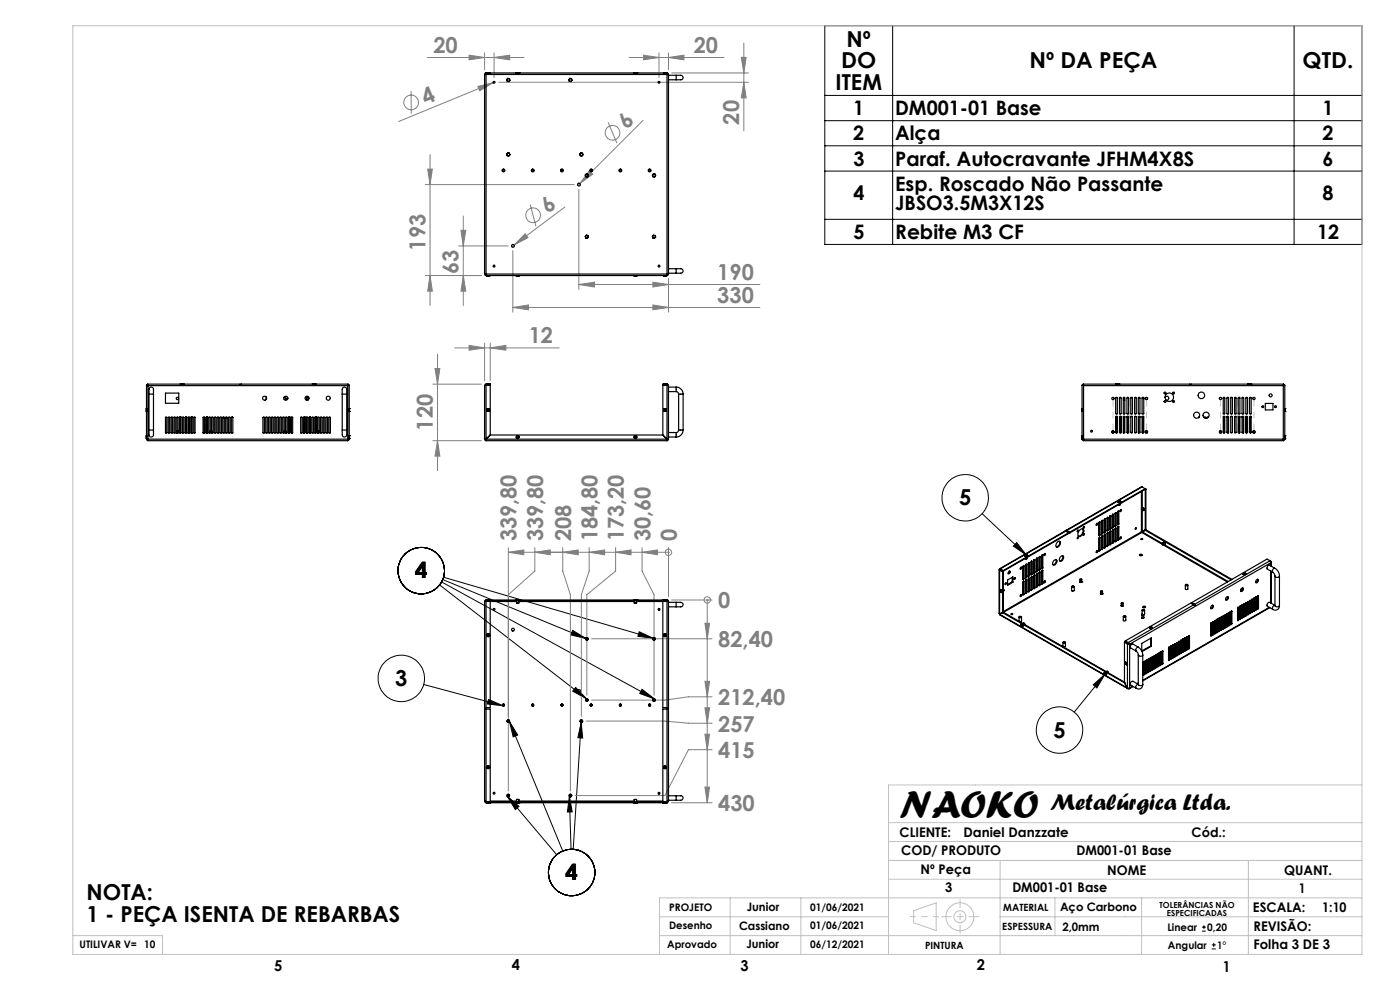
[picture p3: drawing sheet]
<svg xmlns="http://www.w3.org/2000/svg" width="297mm" height="210mm" viewBox="0 0 297 210" stroke-linecap="round" stroke-linejoin="round" font-family="sans-serif">
<defs><g id="words">
<text font-size="8.5" x="190.9" y="173.5">NAOKO</text>
<text font-size="4.9" x="222.8" y="171.9">Metalúrgica Ltda.</text>
<g font-size="4.7" fill="#808080">
<text x="91.9" y="11.2">20</text>
<text x="147.2" y="11.2">20</text>
<text x="90.3" y="22.3" transform="rotate(-22 90.3 22.3)">4</text>
<text x="133" y="27.5" transform="rotate(-45 133 27.5)">6</text>
<text x="156.8" y="26.4" transform="rotate(-90 156.8 26.4)">20</text>
<text x="116.2" y="45.5" transform="rotate(-37 116.2 45.5)">6</text>
<text x="90.2" y="53.2" transform="rotate(-90 90.2 53.2)">193</text>
<text x="97.3" y="58.2" transform="rotate(-90 97.3 58.2)">63</text>
<text x="152.2" y="59.3">190</text>
<text x="152.2" y="64.2">330</text>
<text x="112.2" y="72.7">12</text>
<text x="91.8" y="91.3" transform="rotate(-90 91.8 91.3)">120</text>
<text x="109.6" y="114.8" transform="rotate(-90 109.6 114.8)">339,80</text>
<text x="115.2" y="114.8" transform="rotate(-90 115.2 114.8)">339,80</text>
<text x="121.1" y="114.8" transform="rotate(-90 121.1 114.8)">208</text>
<text x="126.7" y="114.8" transform="rotate(-90 126.7 114.8)">184,80</text>
<text x="132.4" y="114.8" transform="rotate(-90 132.4 114.8)">173,20</text>
<text x="138" y="114.8" transform="rotate(-90 138 114.8)">30,60</text>
<text x="143.6" y="114.8" transform="rotate(-90 143.6 114.8)">0</text>
<text x="152.4" y="129">0</text>
<text x="152.4" y="137.2">82,40</text>
<text x="152.4" y="149.6">212,40</text>
<text x="152.4" y="155.2">257</text>
<text x="152.4" y="160.8">415</text>
<text x="152.4" y="172">430</text>
</g>
<g font-size="4.7">
<text x="179.6" y="10">Nº</text>
<text x="178.4" y="14.5">DO</text>
<text x="218.4" y="14.5">Nº DA PEÇA</text>
<text x="276.3" y="14.5">QTD.</text>
<text x="177.3" y="19">ITEM</text>
<text x="203.5" y="107.2">5</text>
<text x="88.1" y="122.7">4</text>
<text x="83.9" y="145.5">3</text>
<text x="223.5" y="156.5">5</text>
<text x="18.4" y="191">NOTA:</text>
<text x="120" y="186.7">4</text>
<text x="18.4" y="195.5">1 - PEÇA ISENTA DE REBARBAS</text>
</g>
<g font-size="4.2">
<text x="181" y="24.4">1</text>
<text x="181" y="29.8">2</text>
<text x="189.9" y="24.4">DM001-01 Base</text>
<text x="189.9" y="29.8">Alça</text>
<text x="280.6" y="24.4">1</text>
<text x="280.6" y="29.8">2</text>
<text x="181" y="35.1">3</text>
<text x="189.9" y="35.1">Paraf. Autocravante JFHM4X8S</text>
<text x="280.6" y="35.1">6</text>
<text x="189.9" y="40.5">Esp. Roscado Não Passante</text>
<text x="181" y="42.5">4</text>
<text x="189.9" y="44.6">JBSO3.5M3X12S</text>
<text x="280.6" y="42.5">8</text>
<text x="181" y="50.7">5</text>
<text x="189.9" y="50.7">Rebite M3 CF</text>
<text x="279.4" y="50.7">12</text>
</g>
<g font-size="3.2">
<text x="58.2" y="205.9">5</text>
<text x="108.6" y="205.8">4</text>
<text x="157.1" y="205.9">3</text>
<text x="207.2" y="205.9">2</text>
<text x="259.4" y="206.1">1</text>
</g>
<g font-size="2.8">
<text x="190.9" y="177.5">CLIENTE:</text>
<text x="204.4" y="177.5">Daniel Danzzate</text>
<text x="252.8" y="177.5">Cód.:</text>
<text x="191.2" y="181.3">COD/ PRODUTO</text>
<text x="195.3" y="185.5">Nº Peça</text>
<text x="228.4" y="181.3">DM001-01 Base</text>
<text x="234.9" y="185.6">NOME</text>
<text x="272.5" y="185.6">QUANT.</text>
<text x="200.5" y="189.3">3</text>
<text x="214.8" y="189.3">DM001-01 Base</text>
<text x="275.6" y="189.3">1</text>
<text x="265.8" y="193.5">ESCALA:</text>
<text x="265.9" y="197.5">REVISÃO:</text>
<text x="280.5" y="193.5">1:10</text>
<text x="265.9" y="201.3">Folha 3 DE 3</text>
</g>
<g font-size="2.5">
<text x="156.8" y="197.4">Cassiano</text>
<text x="158.4" y="193.3">Junior</text>
<text x="224.9" y="193.3">Aço Carbono</text>
<text x="225.4" y="197.5">2,0mm</text>
<text x="158.3" y="201.1">Junior</text>
</g>
<g font-size="2.2">
<text x="141.9" y="197.2">Desenho</text>
<text x="142" y="193.2">PROJETO</text>
<text x="171.9" y="197.2">01/06/2021</text>
<text x="171.9" y="193.2">01/06/2021</text>
<text x="247.7" y="197.5">Linear</text>
<text x="256.1" y="197.5">0,20</text>
<text x="16.9" y="201">UTILIVAR V= 10</text>
<text x="141.5" y="201">Aprovado</text>
<text x="171.9" y="201">06/12/2021</text>
<text x="247.8" y="201.3">Angular</text>
<text x="258.2" y="201.3">1°</text>
</g>
<g font-size="2.1">
<text x="212.6" y="197.3">ESPESSURA</text>
<text x="212.8" y="193.2">MATERIAL</text>
<text x="196.2" y="201.3">PINTURA</text>
</g>
<g font-size="1.8">
<text x="246" y="192.5">TOLERÂNCIAS NÃO</text>
<text x="247.6" y="194.3">ESPECIFICADAS</text>
</g>
</g></defs>
<g fill="none" stroke="#808080" stroke-width=".21">
<path d="M87.2 19.3v4.8M90.6 12.2h20.6M99.5 11.7l3.3 .5-3.3 .5zM101.4 18.3l3.2-.8-2.8 1.8zM102.8 11.2v3.6M104.6 17.5l-20 8.3M104.8 12.2l3.3-.5v1zM104.8 11.2v5.3M105 17.4l-.4 .1M105.8 17.5h53M133.5 12.2h20.1M136.5 11.7l3.3 .5-3.3 .5z"/>
<path d="M139.8 11.2v5.3M141.8 12.2l3.3-.5v1zM141.8 11.2v3.6M142.5 15.5h16.3M157.3 12.2h1l-.5 3.3zM157.8 17.5l.5 3.3h-1zM157.8 9.1v18.7M90.2 39.1h31.6M90.7 35.9h1l-.5 3.2zM91.2 32.8v32M125 36.3l.7 .7-2.7 1.9zM129 26l1.9 4.4"/>
<path d="M136.4 25.5l-13.8 13.9M91.2 58.4l.5 3.4h-1zM97.3 52.2h10.5M97.8 48.9h1l-.5 3.3zM98.3 45.8v19M98.3 58.4l.5 3.4h-1zM102.1 58.4h-11.9M108.8 53.2v13M109 52l-.4 .3M111.4 49.6l.6 .8-3 1.6zM112.5 43.3l1.2 4.7M119.8 43.9l-10.8 8.1"/>
<path d="M122.8 40.2v21.2M138.5 59.9l3.3 .5-3.3 .5zM141.8 59.2v7M92.3 78.2h1l-.5 3.3zM92.8 75.1v24.7M96.4 73.8h22.2M99.5 73.3l3.3 .5-3.3 .5zM102.8 72.8v8M104 73.8l3.3-.5v1zM104 72.8v7.9M108.8 65.2l3.3-.5v1zM108.8 65.2h52.4"/>
<path d="M122.8 60.4l3.3-.5v1zM122.8 60.4h38.4M138.5 64.7l3.3 .5-3.3 .5zM91.8 81.5h10.3M91.8 93.5h10.3M92.8 93.5l.5 3.3h-1zM107.8 117.1h34M107.8 116.2v51.6M107.8 117.1l3.3-.4v1zM113.5 117.1l3.2-.4v1zM113.5 116.2v4.9l-5.7 5M119.4 117.1l3.3-.4v1z"/>
<path d="M119.4 116.2v4.9l1.6 5v41.7M125 117.1l3.3-.4v1zM125 116.2v4.9l-1.7 5v25.9M130.6 117.1l3.3-.4v1zM130.6 116.2v4.9l-6.1 5v21.4M136.2 117.1l3.3-.4v1zM136.2 116.2v4.9l2.5 5v21.4M141.8 117.1h.1M141.8 116.2v10.4M125.5 135.5h25.6M142.5 127.3h8.6M149.5 132.2h1l-.5 3.3z"/>
<path d="M150 127.3v43M150 127.3h.1M124.3 153h16.7l5 .4h5.1M149.5 144.5h1l-.5 3.3zM149.5 150.1h1l-.5 3.3zM149.5 155.7h1l-.5 3.3zM151.1 147.8h-5.1l-5 .7h-15.5M151.1 159h-5.1l-5 9.8h-19M142.5 170.3h8.6M149.5 167h1l-.5 3.3z"/>
<circle cx="87.2" cy="21.7" r="1.56"/>
<circle cx="129.9" cy="28.2" r="1.56"/>
<circle cx="113.1" cy="45.7" r="1.56"/>
<circle cx="141.8" cy="117.2" r=".68"/>
<circle cx="150" cy="127.3" r=".68"/>
</g>
<g fill="none" stroke="#000" stroke-width=".21">
<path d="M175 5.5h113.9v46.3h-113.9zM189.4 5.5v46.3M274.5 5.5v46.3M175 25.6h113.9M175 30.9h113.9M175 36.3h113.9M175 20.2h113.9M175 46.5h113.9M208.4 109l9.3 8.7M215.7 115.1l2 2.6-2.7-1.9zM93.2 124.1l31.2 24.1M93.7 123.4l45.2 24.9"/>
<path d="M93.9 122.9l30.5 12.6M94.1 122.4l44.5 13M121.5 133.7l2.9 1.8-3.3-.8zM135.6 134l3 1.4-3.3-.4zM89.9 145.2l16.8 4.5M103.6 148.4l3.1 1.3-3.3-.4zM108.1 153.1l1.7 2.8-.9 .4zM108.1 153.1l11.3 27.4M122.1 145.8l2.3 2.4-2.9-1.6zM123.3 153.2l-1.7 27M123.3 153.2l.3 3.4-1-.1zM136.2 146.2l2.7 2.1-3.2-1.2z"/>
<path d="M231.9 145.3l2.5-2.3-1.7 2.9zM234.4 143l-6.5 8.1M107.6 168.9l2.5 2.2-.8 .6zM107.6 168.9l10.5 12.4M120.8 168.9l.3 11.3M120.8 168.9l.6 3.3-1 .1zM255 197.5h.8M255 196.7h.8M255.4 196.3v.8M257.1 201.3h.8M257.1 200.4h.8M257.5 200v.9"/>
<circle cx="204.8" cy="105.6" r="4.9"/>
<circle cx="89.4" cy="121" r="4.9"/>
<circle cx="85.1" cy="143.9" r="4.9"/>
<circle cx="224.8" cy="154.9" r="4.9"/>
<circle cx="121.3" cy="185.1" r="4.9"/>
</g>
<g fill="none" stroke="#c0c0c0" stroke-width=".21">
<path d="M15.5 5.5h273.4v197h-273.4zM188.5 178.5h100.4M188.5 174.5h100.4M288.9 166.5h-100.4v36M15.5 198.5h19v4M139.9 194.5h48.6M139.9 198.5h149M154.9 190.5v12M169.9 190.5v12M188.5 182.5h100.4M188.5 186.5h100.4M193.8 193.2l4.8-1.7v5.9l-4.8-1.7z"/>
<path d="M212.2 194.5h76.7M212.2 182.5v20M223.8 190.5v8M242.2 190.5v12M264.8 182.5v20M288.9 190.5h-149v12"/>
<circle cx="203.6" cy="194.5" r="1.27"/>
<circle cx="203.7" cy="194.5" r="2.96"/>
</g>
<path d="M236.1 84.5h7.1M236.1 91.6v-7.1M239.7 84.5v7.1M243.2 84.5v7.1M243.2 91.6h-7.1M258.9 84.5v7.1M258.9 91.6h7.1M262.5 84.5v7.1M266 91.6v-7.1M266 84.5h-7.1M203.7 190.8v7.2" fill="none" stroke="#c0c0c0" stroke-width=".21" stroke-dasharray="15.2 1.3 1.3 1.3" stroke-dashoffset="13.6"/>
<path d="M207.6 194.4h-7.9" fill="none" stroke="#c0c0c0" stroke-width=".21" stroke-dasharray="15.2 1.3 1.3 1.3" stroke-dashoffset="13.2"/>
<path d="M193.1 194.4h6" fill="none" stroke="#c0c0c0" stroke-width=".21" stroke-dasharray="15.2 1.3 1.3 1.3" stroke-dashoffset="14.1"/>
<path d="M107.6 168.9l2.5 2.2-.8 .6zM120.8 168.9l.6 3.3-1 .1zM123.3 153.2l.3 3.4-1-.1zM108.1 153.1l1.7 2.8-.9 .4zM121.5 133.7l2.9 1.8-3.3-.8zM122.1 145.8l2.3 2.4-2.9-1.6zM136.2 146.2l2.7 2.1-3.2-1.2zM135.6 134l3 1.4-3.3-.4zM103.6 148.4l3.1 1.3-3.3-.4zM231.9 145.3l2.5-2.3-1.7 2.9zM215.7 115.1l2 2.6-2.7-1.9z" fill="#000"/>
<g fill="#808080">
<path d="M101.4 18.3l3.2-.8-2.8 1.8z"/>
<path d="M111.4 49.6l.6 .8-3 1.6z"/>
<path d="M125 36.3l.7 .7-2.7 1.9z"/>
<path d="M149.5 132.2h1l-.5 3.3zM149.5 144.5h1l-.5 3.3zM149.5 150.1h1l-.5 3.3zM149.5 155.7h1l-.5 3.3zM149.5 167h1l-.5 3.3z"/>
<path d="M136.2 117.1l3.3-.4v1zM130.6 117.1l3.3-.4v1zM125 117.1l3.3-.4v1zM119.4 117.1l3.3-.4v1zM107.8 117.1l3.3-.4v1zM113.5 117.1l3.2-.4v1z"/>
<path d="M104.8 12.2l3.3-.5v1zM99.5 11.7l3.3 .5-3.3 .5z"/>
<path d="M99.5 73.3l3.3 .5-3.3 .5zM104 73.8l3.3-.5v1zM136.5 11.7l3.3 .5-3.3 .5zM141.8 12.2l3.3-.5v1zM122.8 60.4l3.3-.5v1zM138.5 59.9l3.3 .5-3.3 .5zM108.8 65.2l3.3-.5v1zM138.5 64.7l3.3 .5-3.3 .5z"/>
<path d="M157.8 17.5l.5 3.3h-1zM157.3 12.2h1l-.5 3.3zM91.2 58.4l.5 3.4h-1zM90.7 35.9h1l-.5 3.2z"/>
<path d="M92.3 78.2h1l-.5 3.3zM92.8 93.5l.5 3.3h-1zM97.8 48.9h1l-.5 3.3zM98.3 58.4l.5 3.4h-1z"/>
</g>
<g fill="none" stroke="#000" stroke-width=".25">
<path d="M102.8 15.8h.3M102.8 15.8v42.3M103.1 15.7h-.1M103.1 15.5l-.3 .3M103.1 15.5v42.9M103.1 15.8h38.4M103.1 15.5h38.4M103.2 15.5l-.1 .3M103.3 15.4v.1M103.3 15.4h.1M103.3 15.4h.6M103.9 15.4h-.6"/>
<path d="M103.9 15.4v.1M103.9 15.4h.1M107.7 16.6l.4 .1 .1 .3-.2 .3-.4-.1-.1-.3zM109.5 15.4h.1M109.5 15.4v.1M109.5 15.4h.6M110.1 15.4h.1M110.1 15.4v.1M120.9 16.6l.3 .1 .2 .3-.3 .3-.3-.1-.1-.3zM134.5 15.4h.1M134.5 15.4v.1M134.5 15.4h.6"/>
<path d="M135.1 15.4h.1M135.1 15.4v.1M140.8 15.4h.1M140.8 15.4v.1M140.8 15.4h.6M141.4 15.4v.1M141.4 15.4h.1M141.5 15.5v.3M141.5 15.8h.3M141.5 15.7h.1M141.5 15.5l.3 .3M141.5 15.5v42.9"/>
<path d="M141.8 15.8v42.3M141.8 16.9h1.6M141.8 16h1.6M143.4 16h.7a.53 .53 0 0 1 .8 .4 .53 .53 0 0 1-.8 .5h-.7M143.4 16v.9M107.7 32.4l.4 .1 .1 .3-.2 .3-.4-.1-.1-.3zM123.2 32.4l.4 .1 .1 .3-.3 .3-.3-.1-.1-.3zM124.4 36.9l.3 .1 .1 .3-.2 .3-.4-.1-.1-.4zM138.6 36.9h.4l.1 .4-.2 .3-.4-.1-.1-.3zM102.8 58.1h.3M102.8 58.1l.3 .3M103 58.2l.1 .1"/>
<path d="M103.1 58.1l.1 .3M103.1 58.4h38.4M103.1 58.1h38.4M103.3 58.5h.3M103.3 58.5h.1M103.3 58.4v.1M103.6 58.5h.3M103.9 58.5h.1M103.9 58.4v.1M109.5 58.5h.1M109.5 58.5h.3M109.5 58.4v.1"/>
<path d="M109.8 58.5h.3M110.1 58.5h.1M110.1 58.4v.1M124.4 49.9h.3l.1 .4-.2 .3-.4-.1-.1-.3zM134.5 58.5h.1M134.5 58.4v.1M134.5 58.5h.3M134.8 58.5h.3M135.1 58.4v.1M135.1 58.5h-.3M135.1 58.5h.1M138.6 49.9h.4l.1 .4-.2 .3-.4-.1-.1-.3z"/>
<path d="M140.8 58.5h.1M140.8 58.4v.1M140.8 58.5h.3M141.1 58.5h.3M141.4 58.5h.1M141.4 58.4v.1M141.5 58.1v.3M141.5 58.1h.3M141.6 58.2l-.1 .1M141.8 58.1l-.3 .3M141.8 58h1.6M141.8 57h1.6"/>
<path d="M143.4 57h.7a.53 .53 0 0 1 .8 .5 .53 .53 0 0 1-.8 .5h-.7M143.4 57v1M31 92.4h.1M31 93h.1M31 86.7h.1M31 87.3h.1M31 92.4v.6M31 86.7v.6M31.1 92.4h.1M31.1 93h.1M31.1 86.7h.1M31.1 87.3h.1"/>
<path d="M31.1 93.1l.3 .1M31.1 81.7l.3 .1M31.1 93.2l.3 .1M31.1 93.2l.3 .3M31.1 92.4v.6M31.1 86.7v.6M31.1 81.7v11.5M31.3 81.5l.1 .3M31.3 81.5h42.5M31.4 93.2v.3M31.4 93.2h42.4M31.4 93.5h42.4"/>
<path d="M31.4 81.8h42.4M31.4 81.8v11.4M31.6 91.2v.7a.53 .53 0 0 0 .5 .8 .53 .53 0 0 0 .5-.8v-.7M31.6 83.6v-.7a.52 .52 0 0 1 .5-.8 .52 .52 0 0 1 .5 .8v.7M31.6 83.6h1M31.6 91.2h1M31.6 83.6v7.6M32.6 83.6v7.6M35.1 83.4h2.8v2.1h-2.8zM35.1 88.5h.3v3.3l-.2 .1-.1-.1zM35.8 88.4l.2 .1v3.3l-.2 .1-.1-.1zM36.4 88.4l.2 .1v3.3l-.2 .1-.1-.1z"/>
<path d="M36.9 88.5h.3v3.3l-.2 .1-.1-.1zM37.5 91.8l.1 .1 .2-.1M37.5 91.8l.1-3.4 .2 .1v3.3M37.5 91.4h.3M37.5 91.8h.3M38.1 88.5h.3v3.3l-.2 .1-.1-.1zM38.2 88.4h.1M38.2 88.4v3.3l.1 .2M38.3 81.4h.1M38.3 81.4h.6M38.8 88.4l.2 .1v3.3l-.2 .1-.1-.1zM38.9 81.4h.1"/>
<path d="M38.9 81.4v.1M39.4 88.4l.2 .1v3.3l-.2 .1-.1-.1zM39.4 88.4h.1M39.4 88.4l-.1 3.4M39.9 88.5h.3v3.3l-.2 .1-.1-.1zM40.1 88.5v3.2l-.2 .2M40.6 88.4l.2 .1v3.3l-.2 .1-.1-.1zM40.6 88.4h.1M40.6 88.4v3.3l.1 .2M41.1 88.5h.3v3.3l-.2 .1-.1-.1zM43.2 88.4l.2 .1v3.3l-.1 .1-.2-.1zM43.4 88.5v3.2l-.3 .2"/>
<path d="M43.7 88.5h.3v3.3l-.1 .1-.2-.1zM43.8 88.4h.1M43.8 88.4v3.3l.2 .2M44.3 88.5h.3v3.3l-.2 .1-.1-.1zM44.6 91.4v.4M44.9 91.4v.4M45 88.4l.2 .1v3.3l-.2 .1-.1-.1zM45.5 88.5h.3v3.3l-.2 .1-.1-.1zM46.1 88.5h.3v3.3l-.2 .1-.1-.1zM46.7 88.5h.3v3.3l-.2 .1-.1-.1zM47.3 88.5l.3 .2M47.3 88.5h.3v3.3l-.2 .1-.1-.1z"/>
<path d="M48 88.4l.2 .1v3.3l-.2 .1-.1-.1zM48.2 88.6l-.3 .1M48.5 88.5h.3v3.3l-.2 .1-.1-.1zM49.1 88.5h.3v3.3l-.2 .1-.1-.1zM49.2 88.4l.2 .2M55.8 88.5h.3v3.3l-.1 .1-.2-.1zM56.4 88.5h.3v3.3l-.1 .1-.2-.1zM56.5 84.2l-.3 .7M57 88.5h.3v3.3l-.2 .1-.1-.1zM57.6 88.5h.3v3.3l-.2 .1-.1-.1zM58.3 88.4l.2 .1v3.3l-.2 .1-.1-.1zM58.8 88.5h.3v3.3l-.2 .1-.1-.1z"/>
<path d="M59.4 88.5h.3v3.3l-.2 .1-.1-.1zM60 88.5h.3v3.3l-.2 .1-.1-.1zM60.2 84.4a.26 .26 0 0 1 .4-.1 .26 .26 0 0 1 .1 .4 .26 .26 0 0 1-.4 0M60.3 91.4v.4M60.6 91.4v.4M60.6 88.5h.3v3.3l-.2 .1-.1-.1zM61 84.3v.4M61.3 88.4l.2 .1v3.3l-.2 .1-.1-.1zM61.3 88.4h.1M61.3 88.4v3.3l-.1 .2M61.8 88.5v3.3l.1 .1 .2-.1v-3.3l-.2-.1-.1 .2M61.8 91.7l.3 .2"/>
<path d="M63.8 88.5l.3 .1v3.2l-.2 .1-.1-.1zM64.4 88.5l.3 .1v3.2l-.2 .1-.1-.1zM64.6 88.4h.1M64.6 88.4v3.3l-.2 .2M65 88.5l.3 .1v3.2l-.2 .1-.1-.1zM65 88.5v3.2l.3 .2M65.4 84.8v-.4a.18 .18 0 0 0-.2-.1 .18 .18 0 0 0-.2 .1v.5M65.6 88.5l.3 .1v3.2l-.2 .1-.1-.1zM65.8 88.4l.1 3.4M65.8 88.4h.1M66.2 88.5l.3 .1v3.2l-.2 .1-.1-.1zM66.3 81.4h.1"/>
<path d="M66.3 81.4h.6M66.3 81.4v.1M66.8 88.5l.3 .1v3.2l-.2 .1-.1-.1zM66.9 81.4h.1M66.9 81.4v.1M67 88.4h.1M67 88.4v3.3l-.2 .2M67.4 91.8l.1 .1 .2-.1M67.4 91.8l.1-3.4 .2 .2v3.2M67.4 91.4h.3M67.4 91.8h.3M68 88.5l.3 .1v3.2l-.2 .1-.1-.1z"/>
<path d="M68.6 88.5l.3 .1v3.2l-.2 .1-.1-.1zM69.2 88.5l.2-.1 .1 .2v3.2l-.2 .1-.1-.1zM69.8 88.5l.2-.1 .1 .2v3.2l-.2 .1-.1-.1zM72.6 83.6v-.7a.52 .52 0 0 1 .5-.8 .52 .52 0 0 1 .5 .8v.7M72.6 91.2v.7a.53 .53 0 0 0 .5 .8 .53 .53 0 0 0 .5-.8v-.7M72.6 83.6h1M72.6 91.2h1M72.6 83.6v7.6M73.6 83.6v7.6M73.8 93.2v.3M73.8 81.8v11.4M73.8 81.5v.3"/>
<path d="M74.1 93h.1M74.1 92.4h.1M74.1 87.3h.1M74.1 86.7h.1M74.1 81.7l-.3 .1M74.1 93.1l-.3 .1M74.1 93.2l-.3 .1M74.1 93.2l-.3 .3M74.1 92.4v.6M74.1 86.7v.6M74.1 81.7v11.5M102.8 93.2l.3 .3"/>
<path d="M102.8 93.2h.2M102.8 81.8v11.4M103 93.2l.1 .1M103.1 81.7l-.3 .1M103.1 93.1l-.3 .1M103.1 93.1l-.1 .1M103.1 81.5l-.3 .3M103.1 81.7h-.1M103.1 81.5v11.6M103.1 93.3v.2M103.1 81.5h.9v10.7l-.9 .9M103.1 81.7h.9"/>
<path d="M103.1 93.5h38.4M103.2 93.2l-.1 .3M103.2 93.2l-.1 .1M103.2 93.2h38.3M103.2 93.2l.8-.9h36.6l.9 .9M103.3 81.4v.1M103.3 81.4h.6M103.3 81.4h.1M103.3 81.7h.1M103.8 81.7h.1M103.9 81.4v.1M103.9 81.4h.1"/>
<path d="M140.6 81.7h.9M140.8 81.4v.1M140.8 81.4h.1M140.8 81.4h.6M140.8 81.7h.1M141.3 81.7h.1M141.4 81.4v.1M141.4 81.4h.1M141.5 93.2v.3M141.5 93.2v.1M141.5 93.1l.3 .1M141.5 93.1l.1 .1"/>
<path d="M141.5 81.7l.3 .1M141.5 81.7h.1M141.5 81.5l.3 .3M141.5 81.5v11.6M141.5 93.3v.2M141.5 81.5h-.9v10.7l.9 .9M141.6 93.2l-.1 .1M141.6 93.2h.2M141.8 93.2l-.3 .3M141.8 82.1h1.6M141.8 83.1h1.6M141.8 92.7h1.6"/>
<path d="M141.8 91.7h1.6M141.8 81.8v11.4M143.4 83.1l.5 .2 .1 .3M143.4 82.1a1.51 1.51 0 0 1 1.5 1.5M143.4 82.1v1M143.4 91.7v1M144 91.2l-.1 .3-.5 .2M144 83.6h.9M144 91.2h.9M144 83.6v7.6M144.9 91.2a1.51 1.51 0 0 1-1.5 1.5M144.9 83.6v7.6"/>
<path d="M229.5 86.7h.1M229.5 87.3h.1M229.5 92.4h.1M229.5 93h.1M229.5 86.7v.6M229.5 92.4v.6M229.6 93.1l.3 .1M229.6 81.7l.3 .1M229.6 93.2l.3 .1M229.6 93.2l.3 .3M229.6 92.4v.6M229.6 81.7v11.5"/>
<path d="M229.8 81.5l.1 .3M229.8 81.5h42.5M229.9 93.2v.3M229.9 93.2h42.3M229.9 93.5h42.3M229.9 81.8h42.3M229.9 81.8v11.4M236 91.4v.4M236.3 91.8h.1M236.3 91.4v.4M236.7 88.4l.2 .1-.1 3.4M236.7 81.4l.1 .1"/>
<path d="M236.7 81.4h.6M236.7 81.4h.1M236.7 84.3l.3 .1v3.3a.18 .18 0 0 1-.1 .2 .18 .18 0 0 1-.2-.2zM236.8 88.3l.2 .1v3.3a.18 .18 0 0 1-.1 .2 .18 .18 0 0 1-.2-.2zM237.3 81.4v.1M237.3 81.4h.1M237.5 88.3h.2l.1 .1v3.3a.18 .18 0 0 1-.1 .2 .18 .18 0 0 1-.2-.2zM237.5 84.3h.2l.1 .1v3.3a.18 .18 0 0 1-.1 .2 .18 .18 0 0 1-.2-.2zM237.8 88.4v3.4M238.3 84.8l.3 .1M238.3 88.3l.3 .1v3.3a.16 .16 0 0 1-.1 .2 .16 .16 0 0 1-.2-.2zM238.3 84.3l.3 .1v3.3a.16 .16 0 0 1-.1 .2 .16 .16 0 0 1-.2-.2z"/>
<path d="M238.6 88.5h-.2v3.4M239.1 88.4l.2 .1-.1 3.4M239.2 84.3l.2 .1v3.3a.18 .18 0 0 1-.1 .2 .18 .18 0 0 1-.2-.2zM239.2 88.3l.2 .1v3.3a.18 .18 0 0 1-.1 .2 .18 .18 0 0 1-.2-.2zM239.9 88.4l.2-.1 .1 .1v3.3a.18 .18 0 0 1-.1 .2 .18 .18 0 0 1-.2-.2zM239.9 84.3h.2l.1 .1v3.3a.18 .18 0 0 1-.1 .2 .18 .18 0 0 1-.2-.2zM240.7 88.4l.2-.1 .2 .1v3.3a.18 .18 0 0 1-.2 .2 .18 .18 0 0 1-.2-.2zM240.7 84.3l.4 .1v3.3a.18 .18 0 0 1-.2 .2 .18 .18 0 0 1-.2-.2zM241.5 88.3l.3 .1v3.3a.18 .18 0 0 1-.1 .2 .18 .18 0 0 1-.2-.2zM241.5 84.3l.3 .1v3.3a.18 .18 0 0 1-.1 .2 .18 .18 0 0 1-.2-.2zM241.8 88.5l-.1-.1-.2 .2 .1 3.3M242.3 88.4l.2 .1-.1 3.4"/>
<path d="M242.3 88.3l.3 .1v3.3a.18 .18 0 0 1-.1 .2 .18 .18 0 0 1-.2-.2zM242.3 84.3l.3 .1v3.3a.18 .18 0 0 1-.1 .2 .18 .18 0 0 1-.2-.2zM242.6 84.3v.4M243.1 91.4v.4M243.3 91.4l.1 .4M243.4 84.4l-.1 .3M247.2 84.2a.42 .42 0 0 1 .7 .1 .42 .42 0 0 1-.5 .6M254.2 88.6h.1M254.4 88.4l-.2 .2M255.4 88.6h.1M255.4 88.6l.3-.2 .1 .3M256.3 88.5l-.1-.1-.2 .3"/>
<path d="M258.8 91.4v.4M259 91.4l.1 .4M259.5 88.4h.3v3.3a.16 .16 0 0 1-.1 .2 .16 .16 0 0 1-.2-.2zM259.5 84.3l.3 .1v3.3a.16 .16 0 0 1-.1 .2 .16 .16 0 0 1-.2-.2zM259.8 88.4l-.2 .2 .1 3.3M260.3 88.5h.3l-.1 3.4M260.3 84.3l.3 .1v3.3a.18 .18 0 0 1-.1 .2 .18 .18 0 0 1-.2-.2zM260.3 88.3l.3 .1v3.3a.18 .18 0 0 1-.1 .2 .18 .18 0 0 1-.2-.2zM261.1 88.3h.2l.1 .1v3.3a.18 .18 0 0 1-.1 .2 .18 .18 0 0 1-.2-.2zM261.1 84.3h.2l.1 .1v3.3a.18 .18 0 0 1-.1 .2 .18 .18 0 0 1-.2-.2zM261.9 88.3l.3 .1v3.3a.16 .16 0 0 1-.1 .2 .16 .16 0 0 1-.2-.2zM261.9 84.3l.3 .1v3.3a.16 .16 0 0 1-.1 .2 .16 .16 0 0 1-.2-.2z"/>
<path d="M262.8 84.3l.2 .1v3.3a.18 .18 0 0 1-.1 .2 .18 .18 0 0 1-.2-.2zM262.8 88.3l.2 .1v3.3a.18 .18 0 0 1-.1 .2 .18 .18 0 0 1-.2-.2zM263 88.4l-.1 .2v3.3M263.5 88.5l.2-.1 .1 .2-.1 3.3M263.5 88.3h.2l.1 .1v3.3a.18 .18 0 0 1-.1 .2 .18 .18 0 0 1-.2-.2zM263.5 84.3h.2l.1 .1v3.3a.18 .18 0 0 1-.1 .2 .18 .18 0 0 1-.2-.2zM264.3 88.4v3.4M264.3 88.3h.2l.2 .1v3.3a.18 .18 0 0 1-.2 .2 .18 .18 0 0 1-.2-.2zM264.3 84.3l.4 .1v3.3a.18 .18 0 0 1-.2 .2 .18 .18 0 0 1-.2-.2zM264.8 81.4v.1M264.8 81.4h.6M264.8 81.4h.1"/>
<path d="M265.1 88.4h.3v3.3a.18 .18 0 0 1-.1 .2 .18 .18 0 0 1-.2-.2zM265.2 84.3l.2 .1v3.3a.18 .18 0 0 1-.1 .2 .18 .18 0 0 1-.2-.2zM265.4 81.4v.1M265.4 81.4h.1M265.4 88.4l-.1 .2v3.3M265.9 91.4v.4M265.9 91.8h.1M266.2 91.4l-.1 .4M268.4 85.6h1.7v1.4h-1.7zM272.2 93.2v.3M272.2 81.8v11.4M272.3 81.5l-.1 .3"/>
<path d="M272.6 87.3h.1M272.6 93h.1M272.6 81.7l-.4 .1M272.6 93.1l-.4 .1M272.6 93.2l-.4 .3M272.6 93.2l-.4 .1M272.6 92.4h.1M272.6 86.7h.1M272.6 81.7v11.5M272.6 86.7v.6M272.6 92.5v.5M217.3 117.9h.1"/>
<path d="M217.3 117.9l.3 .1 .3-.1M217.5 117.7l-.2 .2M217.5 117.7h.3l.1 .2-.3 .1zM217.5 117.9h.3M217.6 117.9h.1M217.7 119.7v2.6M217.7 119.7l.1 .1M217.8 119.8l-.1-.1-.1 .2v2.6M217.8 119.8v2.6M217.9 117.7v.1M217.9 118.2a.25 .25 0 0 1-.1 .3 .25 .25 0 0 1-.3 0h.3M217.9 117.9h.1"/>
<path d="M218.4 119.4l-.1-.1-.2 .3 .1 2.7 .2-.2M218.4 119.4v2.7M218.4 119.4h-.2v2.6M218.8 119.1v2.6M218.8 119l.2 .1M219 119.1l-.2-.1-.1 .2v2.7l.1 .1 .2-.2M219 119.1v2.7M219.5 118.8l-.1-.1-.1 .1v2.8M219.5 118.8v2.6M219.5 118.8l-.1-.1v2.6M220.1 118.5l-.1-.2-.1 .2v2.7M220.1 118.5v2.6"/>
<path d="M220.1 118.5l-.1-.1v2.6M220.7 118.1l-.1-.1-.2 .2v2.8l.3-.2M220.7 118.1v2.7M220.7 118.1h-.2v2.6M221.2 117.8l-.1-.1-.1 .2v2.7l.2-.1M221.2 117.8v2.7M221.2 117.8l-.1-.1v2.7M221.7 117.4l-.3 .3M223.6 118.9a.39 .39 0 0 1 .6-.1 .39 .39 0 0 1-.1 .6 .43 .43 0 0 1-.3 .5 .43 .43 0 0 1-.5-.3zM224 118.7a.83 .83 0 0 1-.6 1.1M224.3 115a.42 .42 0 0 1 .6-.1 .42 .42 0 0 1 0 .7 .45 .45 0 0 1-.4 .4 .45 .45 0 0 1-.5-.3zM224.8 114.8a.89 .89 0 0 1-.7 1.2"/>
<path d="M224.9 118.2a.43 .43 0 0 1 .3-.3 .43 .43 0 0 1 .4 .2v.2a.56 .56 0 0 1-.2 .6 .56 .56 0 0 1-.6 0zM225.4 117.9l.1 .3a.79 .79 0 0 1-.7 .8M226.1 112.7l-13.9 7.9M226.1 112.7l.6 .3M226.2 112.5h.1M226.2 112.5l-.2 .1 .1 .1M226.2 112.5l.1 .2M226.3 112.7h.1M226.3 112.7h-.1M226.3 112.7l.6 .4M226.3 112.5v.2M226.3 112.5l.6 .4"/>
<path d="M226.7 113v.2l-13.9 8M226.7 113l-13.9 8M226.9 112.9v.2M228.6 112.5h.2l-.2 .3zM228.6 114h.2l-.2 .3zM228.7 112.5l-.2 .2M228.7 113.9l-.2 .3M229 112.5a.51 .51 0 0 1 .8-.2 .51 .51 0 0 1 0 .8 .66 .66 0 0 1-.4 .6 .66 .66 0 0 1-.7-.1v-.5zM229.7 112.2a1.12 1.12 0 0 1-.9 1.5M229.9 111.7l-.1 .3M229.9 113.2l-.1 .2M232.6 111.2l.3-.2a.25 .25 0 0 1-.1 .3 .25 .25 0 0 1-.2 .1z"/>
<path d="M232.6 116.9l.1-.1a.19 .19 0 0 1 .1 .3 .19 .19 0 0 1-.2 0zM232.8 111l-.2 .4M232.8 116.8l-.2 .3M233.2 113.3l-.1 .3M233.2 116.6l-.1 .2M233.2 113.3l.2 .1M233.2 110.7v2.6M233.2 114v2.6M233.2 116.6l.2 .1M233.3 110.7l.1 .1M233.3 114h.1M233.4 114l-.1-.1-.2 .3v2.6"/>
<path d="M233.4 116.7l-.2 .2-.1-.1M233.4 110.8l-.1-.1-.2 .2 .1 2.8 .2-.3M233.4 110.8v2.6M233.4 114v2.7M233.8 113l-.1 .2M233.8 116.3l-.1 .2M233.8 113l.1 .1M233.8 110.4v2.6M233.8 113.7v2.6M233.8 116.3l.1 .1M233.8 110.4h.1M233.8 113.7h.1"/>
<path d="M233.9 113.7v-.1l-.2 .3v2.7l.2-.2M233.9 113.1l-.1 .2-.1-.1M233.9 110.4h-.1l-.1 .2v2.6M233.9 110.4v2.7M233.9 113.7v2.7M234.4 112.7l-.2 .2M234.4 115.9l-.2 .3M234.4 112.7l.1 .1M234.4 113.3v2.6M234.4 115.9l.1 .2M234.4 113.3l.1 .1M234.5 113.4l-.1-.1-.2 .2 .1 2.8 .2-.2"/>
<path d="M234.5 110.1l-.1-.1-.2 .3 .1 2.7 .2-.2M234.5 110.1v2.7M234.5 113.4v2.7M234.5 110.1h-.1v2.6M234.9 112.4l-.1 .2M234.9 115.6l-.1 .2M234.9 112.4l.2 .1M234.9 115.6l.2 .1M235.1 113.1l-.2-.1-.1 .2v2.6M235.1 115.7l-.2 .2-.1-.1M235.1 109.8l-.1-.1-.2 .2v2.7l.3-.1M235.1 109.8v2.7"/>
<path d="M235.1 113.1v2.6M235.1 113.1l-.2-.1v2.6M235.1 109.8l-.2-.1v2.7M235.5 112l-.1 .2M235.5 115.3l-.1 .2M235.5 112l.2 .1M235.5 115.3l.2 .1M235.7 109.5l-.2-.1-.1 .2v2.7l.3-.2M235.7 112.7l-.2-.1-.1 .2v2.7M235.7 115.4l-.2 .2-.1-.1M235.7 109.5v2.6M235.7 112.7v2.7"/>
<path d="M235.7 109.5l-.2-.1v2.6M235.7 112.7h-.2v2.6M236.1 111.7l-.1 .2M236.1 115l-.1 .2M236.1 111.7l.1 .1M236.1 115l.1 .1M236.2 112.4l-.1-.1-.1 .2v2.7M236.2 115.1l-.1 .2-.1-.1M236.2 111.8l-.2 .2v-.1M236.2 109.1h-.1l-.1 .1v2.7M236.2 109.1v2.7M236.2 112.4v2.7"/>
<path d="M236.2 109.1h-.1v2.6M236.2 112.4h-.1v2.6M236.6 111.4l-.1 .2M236.6 114.6l-.1 .3M236.6 111.4l.2 .1M236.6 114.6l.2 .2M236.8 112.1l-.2-.1-.1 .2v2.7M236.8 114.8l-.2 .2-.1-.1M236.8 111.5l-.2 .2-.1-.1M236.8 108.8l-.1-.1-.2 .2v2.7M236.8 108.8v2.7M236.8 112.1v2.7"/>
<path d="M236.8 112.1l-.2-.1v2.6M236.8 108.8h-.2v2.6M237.2 106.4h.1M237.2 106.4l.2 .2 .4-.2M237.2 111l-.1 .3M237.2 114.3l-.1 .2M237.2 111l.1 .2M237.2 114.3l.1 .1M237.2 106.3v.1M237.2 106.3a.26 .26 0 0 1 .4-.1 .26 .26 0 0 1 .1 .3h-.5zM237.3 106.3h.3l.1 .1-.3 .1zM237.3 106.5h.3"/>
<path d="M237.3 111.2l-.1 .2-.1-.1M237.3 108.5l-.1-.1-.1 .2v2.7M237.3 111.8l-.1-.1-.1 .1v2.7M237.3 114.4l-.1 .2-.1-.1M237.3 108.5v2.7M237.3 111.8v2.6M237.3 111.8l-.1-.1v2.6M237.3 108.5l-.1-.1v2.6M237.4 106.5h.2M237.7 106.3l.1 .1M237.7 114l.1-.1a.2 .2 0 0 1 .1 .3 .2 .2 0 0 1-.3 0zM237.7 106.8a.25 .25 0 0 1-.1 .3 .25 .25 0 0 1-.3 0h.3"/>
<path d="M237.8 106.4h.1M237.8 108.1l-.2 .4M237.8 113.9l-.2 .4M240.9 112l-.1 .2M241.7 117.7a.28 .28 0 0 1 .3-.2 .28 .28 0 0 1 .3 .3 .31 .31 0 0 1-.6-.1zM241.8 117.8h.5M242.1 114.4h.3M242.1 103.3l-30 17.3M242.1 108.1v-.1a.19 .19 0 0 1 .3 .1 .19 .19 0 0 1-.1 .2M242.1 112.8l.1 .2M242.1 104.3v3.6l.4-.2M242.1 108.2v4.6"/>
<path d="M242.1 112.8l-29.3 16.9M242.2 108l.2 .2v.1l-.2-.1zM242.2 113l4.4 2.5M242.2 113l-29.3 16.9M242.3 108.3h.1M242.3 103.3h-.2M242.3 103.3l-16 9.2M242.3 103.3l.6 .4M242.3 112.8h-.2M242.3 104.2v3.6M242.3 108.3v4.5M242.4 112.8l-.2 .2"/>
<path d="M242.4 112.8l4.2 2.5M242.5 107.8l.2 .1v.3M242.5 112.7l-.2 .1M242.8 108.2l-.4 .1M242.9 103.7v.1M242.9 103.7l-16 9.2M242.9 103.8l-16 9.3M242.9 103.8h.1M242.9 103.7h.2M243 112.5l-.6 .3M243 112.5l18.2 10.5M243 112.5l.1-.1 18.2 10.5"/>
<path d="M243 103.8v8.6h.1M243.1 103.7v8.7M243.1 103.7l-.1 .1M243.1 112.4l-.8 .4M246.6 115.3v-.1a.2 .2 0 0 1 .3 .1 .2 .2 0 0 1-.2 .3M246.6 115.3h.1M246.6 115.2l.4-.2 .2 .2v.2M246.6 115.2l.2 .4-.2-.1zM247 115.5l13.6 7.9M247.2 115.4l-.4 .2 13.6 7.9M269.4 118.9l.2 .5M269.4 118.9l-16 9.3"/>
<path d="M269.4 118.9l-.6-.3-16 9.2M269.4 118.9l.2 .2M269.6 119.1v.3M269.6 119.4l-30 17.3M269.6 119.1h-.1M269.6 119.4v.6M269.7 119.2v.9M102.8 127.6v42.3M103 127.5h38.6M103.1 127.3l-.3 .3M103.1 127.3v43M103.1 127.3h38.4"/>
<path d="M103.2 127.5h.1M103.3 127.2h.6M103.3 127.2h.1M103.3 127.2v.1M103.3 127.5h.1M103.8 127.5h.1M103.9 127.2h.1M103.9 127.2v.1M104 127.5l-1.2 .1M104 127.3v22.8h-1v.3h1v19.9M104 127.6h5.6M104 127.3v.2"/>
<path d="M109.5 127.2h.1M109.5 127.2h.6M109.5 127.2v.1M109.6 127.9h.5M109.6 127.5v.4M110.1 127.5v.4M110.1 127.6h24.4M110.1 127.2h.1M110.1 127.2v.1M134.5 127.2h.1M134.5 127.2v.1M134.5 127.2h.6"/>
<path d="M134.5 127.9h.5M134.5 127.5v.4M135 127.5v.4M135 127.9h.1M135 127.6h5.6M135.1 127.2h.1M135.1 127.2v.1M140.6 127.3v22.8h1v.3h-1v19.9M140.6 127.5l1.2 .1M140.8 127.2h.6M140.8 127.2h.1M140.8 127.2v.1"/>
<path d="M140.8 127.5h.1M141.3 127.5h.1M141.4 127.2h.1M141.4 127.2v.1M141.5 127.5h.1M141.5 127.3l.3 .3M141.5 127.3v43M141.8 127.6v42.3M141.8 127.8h1.6M141.8 128.7h1.6M143.4 127.8h.7a.53 .53 0 0 1 .8 .4 .53 .53 0 0 1-.8 .5h-.7M143.4 127.8v.9"/>
<path d="M211.9 120.9l.2 9.4M212.1 120.7v.3M212.1 121v9.3M212.1 121l.6 .3M212.1 120.7l.1 .2M212.1 130.3l27.1 15.8M212.1 130.3l27 15.6M212.1 125.2a.26 .26 0 0 1 .4 .1 .26 .26 0 0 1-.1 .4zM212.1 130.2v.1M212.2 125.2l.3 .1v.4a.35 .35 0 0 0-.3-.5zM212.2 120.9h.1M212.2 120.9l-.1 .1"/>
<path d="M212.2 120.9l.6 .3M212.2 120.6l-.1 .1M212.2 120.8v.1M212.2 130.2l-.1 .1M212.2 125.2h.1M212.2 120.6l.6 .4M212.2 120.8l.6 .4M212.2 120.6v.2M212.3 125.3l-.1 .1 .2 .2-.1-.3M212.3 125.2l.2 .3M212.4 125.3l.1 .2M212.7 130l-.6 .3"/>
<path d="M212.7 130l25.8 14.8M212.7 121.3v8.6M212.8 129.8l-.1 .2M212.8 129.8l25.7 14.9M212.8 129.8l-.7 .5M212.8 121.2l-.1 .1M212.8 121v.2M212.8 121.2v8.6M213 125.3l-.2-.4 .2 .4-.2 .1M213.3 123.7h.2l-.1 .3h-.2zM213.4 123.7l-.2 .2M213.7 123l1.2-.6v1.1l-1.2 .7z"/>
<path d="M214.1 121.2v-.1a.28 .28 0 0 1 .2 .4 .28 .28 0 0 1-.4 .1zM214.2 121.1l-.3 .6M214.5 130.3h.3M214.7 123.4l.2 .1M214.7 123.4l-1 .6M214.7 122.4v1M215.2 122.7l.2-.1-.1 .3h-.2zM215.3 122.5l-.2 .3M216.2 131.7v.1a.3 .3 0 0 0 .5-.1M216.2 130.9v.8M216.2 130.8a.26 .26 0 0 1 .3-.1 .26 .26 0 0 1 .2 .2l-.1 .1a.24 .24 0 0 1-.3 0 .24 .24 0 0 1-.1-.2zM216.3 130.8l.3 .1z"/>
<path d="M216.5 126.3l.2-.2a.25 .25 0 0 1 0 .3 .25 .25 0 0 1-.3 .1zM216.5 120.4h.2a.25 .25 0 0 1 0 .2 .25 .25 0 0 1-.3 .1zM216.6 132.4h.1M216.6 132.4l.4 .2-.1 .3M216.6 132.4l.3 .2v.3M216.6 132.4a.27 .27 0 0 0 0 .4 .27 .27 0 0 0 .3 .1M216.6 120.3l-.2 .4M216.6 126.1l-.2 .4M216.7 132.4l.2 .5M216.7 132.5l-.1 .2 .3 .1-.2-.3M216.7 130.9v.8M216.8 132.4l.2 .4"/>
<path d="M216.8 132.6l.1 .1M217 132.2h.3l.1 .3M217.1 122.7l-.1 .2M217.1 125.9l-.1 .2M217.1 125.9l.1 .1M217.1 122.7h.1M217.1 120v2.7M217.1 123.3v2.6M217.1 120l.1 .1M217.1 123.3l.1 .1M217.2 132.2l.2 .3M217.2 123.4v-.1l-.2 .2v2.6"/>
<path d="M217.2 126l-.1 .3-.1-.2M217.2 122.7l-.1 .3-.1-.1M217.2 120.1l-.1-.1-.1 .2v2.7M217.2 120.1v2.6M217.2 123.4v2.6M217.4 132.5h.1M217.7 122.3l-.1 .2M217.7 125.6l-.1 .2M217.7 122.3l.1 .1M217.7 123v2.6M217.7 125.6l.1 .1M217.7 122.9l.1 .1"/>
<path d="M217.8 123l-.1-.1-.1 .3v2.7l.2-.2M217.8 122.4l-.1 .3-.1-.2M217.8 123v2.7M218.2 122l-.1 .2M218.2 125.3l-.1 .2M218.2 122l.2 .1M218.2 122.7v2.6M218.2 125.3h.2M218.3 122.6l.1 .1M218.4 122.7l-.1-.1-.2 .2 .1 2.8 .2-.3M218.4 122.7v2.6M218.8 121.7l-.1 .2"/>
<path d="M218.8 124.9l-.1 .3M218.8 121.7l.2 .1M218.8 124.9l.2 .1M219 122.4l-.1-.1-.2 .2v2.7M219 125l-.2 .3-.1-.1M219 122.4v2.6M219 122.4l-.2-.1v2.6M219.4 121.3l-.1 .3M219.4 124.6l-.1 .2M219.4 124.6l.1 .1M219.4 121.3l.1 .1M219.5 122.1l-.1-.2-.1 .2v2.8l.2-.2"/>
<path d="M219.5 121.4l-.1 .3-.1-.1M219.5 122.1v2.6M219.5 122.1l-.1-.1v2.6M220 121l-.1 .2M220 124.3l-.1 .2M220 121.6l.1 .1M220 121l.1 .1M220 121.7v2.6M220 124.3l.1 .1M220.1 121.7l-.1-.1-.1 .2v2.8l.2-.2M220.1 121.1l-.2 .2v-.1M220.1 121.7v2.7"/>
<path d="M220.5 120.7l-.1 .2M220.5 124l-.1 .2M220.5 121.3l.2 .1M220.5 120.7l.2 .1M220.5 121.3v2.7M220.5 124h.2M220.7 121.4l-.2-.1-.1 .2v2.7M220.7 124l-.2 .3-.1-.1M220.7 121.4v2.6M221.1 120.4l-.1 .2M221.1 123.6l-.1 .3M221.1 120.4l.1 .1"/>
<path d="M221.1 123.6l.1 .1M221.2 121.1l-.1-.1-.1 .1v2.8M221.2 123.7l-.1 .3-.1-.1M221.2 121.1v2.6M221.2 121.1l-.1-.1v2.6M221.5 123.3l.2-.1a.22 .22 0 0 1 .1 .3 .22 .22 0 0 1-.4 0zM221.7 123.2l-.3 .4M225.5 136.2h.1a.24 .24 0 0 1 .2-.1 .24 .24 0 0 1 .2 .2 .28 .28 0 0 1-.3 .1 .28 .28 0 0 1-.2-.2zM225.5 137l.1 .2 .4-.2M225.5 136.3v.8M226 136.3v.8M227.3 125.2l.2 .2 .4-.2"/>
<path d="M227.3 124.4v.9M227.9 124.4v.9M229.1 123.4h.1M229.1 122.9h.4l-.1 .6h-.3zM229.1 123.4h.4M229.5 123.4h.1M233.5 126h.1M233.5 125.4h.4l-.1 .6-.3-.1zM233.5 125.3l.4 .1-.3 .1zM233.9 126h.1M233.9 126h-.4M237.8 128.5l.1-.6 .2 .2 .2-.2v.6"/>
<path d="M237.9 127.9l.2-.1 .1 .2h-.2zM237.9 128.5v.1zM237.9 128.5h.4l-.2 .1zM238.3 130.7h.1a.24 .24 0 0 1 .3-.1 .24 .24 0 0 1 .1 .2l-.3 .1zM238.3 131.5l.2 .2 .3-.2M238.3 130.8v.8M238.5 136.2v8.6M238.5 136.2l.7 .4M238.7 136.2l.6 .3M238.7 136.2h-.2M238.7 136l.7 .3M238.7 136.1l.7 .4"/>
<path d="M238.7 136v.1M238.8 130.8v.8M239.2 136.6l.4 .1M239.2 136.6v9.3M239.3 136.5l.2 .1M239.3 136.5l-.1 .1M239.4 136.3l.2 .4M239.4 136.5l.1 .1M239.4 136.3v.2M239.5 136.6l.1 .1M239.6 136.7v9.2M241 138.1l.4 .4 .1 .5"/>
<path d="M241.5 139l.4 .2 .4-.1 .1-.1M241.5 139v6.2M241.5 137.3a2.08 2.08 0 0 1 .9 1.7M241.5 137.3l-1.2-.7a.57 .57 0 0 0-.4 .9l1.1 .6M241.5 137.3a.55 .55 0 0 0-.5 .8M242.3 131v-.5h.3v.5M242.3 131h.3M242.3 129.4v-.1a.25 .25 0 0 1 .3-.1 .25 .25 0 0 1 .2 .3 .28 .28 0 0 1-.3 .1 .28 .28 0 0 1-.2-.2zM242.3 130.2v.1a.3 .3 0 0 0 .5-.1M242.3 129.4v.8M242.4 128.7l.1-.1a.26 .26 0 0 1 .3 0 .26 .26 0 0 1 .2 .3h-.3zM242.4 139v6.2"/>
<path d="M242.5 128.8h.5M242.8 129.4v.8M243.6 139.8v2.6M243.6 139.8l.1 .1M243.7 139.9h-.2v2.7M243.7 139.9v2.6M243.9 133.1l.2 .2 .4-.1-.4 .1zM243.9 133.1h.1M243.9 133.1a.27 .27 0 0 1 .3-.1 .27 .27 0 0 1 .2 .2 .28 .28 0 0 1-.3 .1 .28 .28 0 0 1-.2-.2zM244 133.2h.3M244 139.6v2.5M244.1 139.6h.1"/>
<path d="M244.1 133.2h.2M244.1 137l.2 .1M244.1 137l-1.9 1.1M244.1 135.4v1.6M244.2 139.6h-.3v2.8l.3-.2M244.2 139.6v2.6M244.3 137.1v-1.8l-2.1 1.2v1.6M244.3 137.1l-2 1.1M244.4 139.3v2.6M244.5 139.3l.1 .1M244.6 139.4h-.2v2.8l.2-.2M244.6 139.4v2.6"/>
<path d="M244.9 139.1v2.5M244.9 139.1h.1M245 139.1l-.2 .1v2.6M245 139.1v2.6M245.3 138.8v2.6M245.3 138.8l.1 .1M245.4 138.9l-.2 .1v2.6l.2-.1M245.4 138.9v2.6M245.7 138.6v2.6M245.7 138.6h.2M245.9 138.6l-.3 .1v2.6M245.9 138.6v2.6"/>
<path d="M246.1 138.4v2.5M246.2 138.3l.1 .1M246.3 138.4l-.2 .1v2.7l.2-.2M246.3 138.4v2.6M246.6 138.1v2.6M246.6 138.1h.1M246.7 138.1l-.2 .1v2.7l.2-.2M246.7 138.1v2.6M248 139.9l-.1 .1M248 139.9h.1M248 137.3v2.6M248 137.3h.1"/>
<path d="M248.1 137.3l-.2 .1v2.7l.2-.2M248.1 137.3v2.6M248.4 139.6l-.1 .2M248.4 139.6l.1 .1M248.4 137v2.6M248.4 137l.1 .1M248.5 137.1l-.2 .1v2.7l.2-.2M248.5 137.1v2.6M248.8 139.4l-.1 .1M248.8 139.4h.2M248.8 136.8v2.6M248.8 136.8h.2"/>
<path d="M249 139.4l-.2 .3-.1-.1M249 136.8l-.3 .1v2.7M249 136.8v2.6M249.2 139.1v.2M249.2 139.1l.2 .1M249.2 136.6v2.5M249.3 136.5l.1 .1M249.4 136.6l-.2 .1v2.7l.2-.2M249.4 136.6v2.6M249.7 138.9l-.1 .1M249.7 138.9l.1 .1M249.7 136.3v2.6"/>
<path d="M249.7 136.3h.1M249.8 136.3l-.2 .1v2.7l.2-.1M249.8 136.3v2.7M250.1 138.6l-.1 .2M250.1 138.6l.1 .1M250.1 136.1v2.5M250.1 136l.1 .1M250.2 136.1l-.2 .1v2.7l.2-.2M250.2 136.1v2.6M250.5 138.4l-.1 .1M250.5 138.4l.1 .1M250.5 135.8v2.6"/>
<path d="M250.5 135.8h.1M250.6 135.8l-.2 .1v2.7l.2-.1M250.6 135.8v2.7M250.9 138.1v.2M250.9 138.1l.2 .1M250.9 135.6v2.5M251 135.5l.1 .1M251.1 135.6l-.2 .1v2.7l.2-.2M251.1 135.6v2.6M251.3 136.2h.1M251.3 135.4l.1 .1M251.3 135.6v.1"/>
<path d="M251.4 137.9l-.1 .1M251.4 137.9l.1 .1M251.4 135.3v2.6M251.4 135.3l.1 .1M251.5 124.9a.29 .29 0 0 0 .2 .2 .29 .29 0 0 0 .3-.2M251.5 124.1v.8M251.5 135.4h-.2v2.7l.2-.1M251.5 135.4v2.6M251.5 124a.23 .23 0 0 1 .3-.1 .23 .23 0 0 1 .1 .3h-.4zM251.6 124.1h.3zM251.8 137.6l-.1 .2M251.8 137.6l.1 .1"/>
<path d="M251.8 135.1v2.5M251.8 135.1h.1M251.9 135.1l-.2 .1v2.7l.2-.2M251.9 135.1v2.6M252 124.1v.8M252.2 137.4l-.1 .2M252.2 137.4l.1 .1M252.2 134.8v2.6M252.2 134.8l.1 .1M252.3 134.9h-.2l.1 2.8 .1-.2M252.3 134.9v2.6M252.8 127.8l.6 .4"/>
<path d="M252.8 127.8v.2l.6 .4M253.2 128.3l-13.8 8M253.2 128.3l-.6-.4-13.9 8.1M253.4 128.2l.1 .1h-.3M253.4 128.4h.1M253.4 128.2v.2M256.9 134.7v.1M256.9 134.7l.2 .1M256.9 132.1v2.6M257 132.1h.1M257 128.5l.2-.1a.37 .37 0 0 1 .1 .5 .37 .37 0 0 1-.5 .1zM257.1 132.1h-.1l-.1 .1v2.8l.2-.2"/>
<path d="M257.1 132.1v2.7M257.2 128.4a.55 .55 0 0 1-.3 .7M257.4 134.4l-.1 .2M257.4 134.4l.1 .1M257.4 131.9v2.5M257.4 131.8l.1 .1M257.5 131.9l-.1-.1-.1 .2 .1 2.7 .1-.2M257.5 131.9v2.6M257.8 134.2l-.1 .1M257.8 134.2l.1 .1M257.8 131.6v2.6M257.8 131.6h.1"/>
<path d="M257.9 134.3l-.1 .2-.1-.1M257.9 131.6h-.1l-.1 .2v2.6M257.9 131.6v2.7M258.2 133.9l-.1 .2M258.2 133.9l.1 .1M258.2 131.4v2.5M258.2 131.3l.1 .1M258.3 131.4l-.1-.1-.1 .2 .1 2.7 .1-.2M258.3 131.4v2.6M258.6 133.7v.1M258.6 133.7l.2 .1M258.6 131.1v2.6"/>
<path d="M258.7 131.1l.1 .1M258.8 131.2l-.1-.1-.1 .2v2.7l.2-.2M258.8 131.2v2.6M259.1 133.4l-.1 .2M259.1 133.4l.1 .1M259.1 130.9v2.5M259.1 130.8l.1 .1M259.2 130.9h-.2v2.8l.2-.2M259.2 130.9v2.6M259.5 133.2l-.1 .1M259.5 130.6v2.6M259.5 133.2l.1 .1"/>
<path d="M259.5 130.6l.1 .1M259.6 130.7h-.2v2.8l.2-.2M259.6 130.7v2.6M259.9 133v.1M259.9 133h.2M259.9 130.4v2.6M260 130.3l.1 .1M260.1 130.4h-.2v2.8l.2-.2M260.1 130.4v2.6M260.1 126.7a.26 .26 0 0 1 .4-.1 .26 .26 0 0 1 .1 .4 .28 .28 0 0 1-.3 .3 .28 .28 0 0 1-.3-.2zM260.3 132.7v.1M260.3 132.7l.2 .1"/>
<path d="M260.3 130.1v2.6M260.4 130.1l.1 .1M260.4 126.5a.55 .55 0 0 1-.4 .7M260.5 130.2h-.2v2.8l.2-.2M260.5 130.2v2.6M260.8 132.5l-.1 .1M260.8 132.5h.1M260.8 129.9v2.6M260.8 129.9h.1M260.9 129.9l-.2 .1v2.7l.2-.2M260.9 129.9v2.6M261.2 132.2l-.1 .2"/>
<path d="M261.2 132.2l.1 .1M261.2 129.6v2.6M261.2 129.6l.1 .1M261.3 129.7h-.2v2.8l.2-.2M261.3 129.7v2.6M262.6 131.4l-.1 .1M262.6 131.4l.1 .1M262.7 128.9h-.2v2.7l.2-.1M262.7 128.9v2.6M262.7 128.9l-.1-.1v2.6M263 131.2v.1M263 131.2h.2"/>
<path d="M263.2 128.6l-.2 .1v2.7l.2-.2M263.2 128.6h-.2v2.6M263.2 128.6v2.6M263.2 125.1l.3 .1M263.3 124.9l.3 .2M263.3 124.9a.26 .26 0 0 1 .4-.2 .26 .26 0 0 1 0 .5 .28 .28 0 0 1-.2 .3 .28 .28 0 0 1-.3-.3zM263.5 130.9l-.1 .2M263.5 130.9l.1 .1M263.5 128.3v2.6M263.5 128.3l.1 .1M263.6 131l-.1 .2-.1-.1M263.6 128.4h-.2v2.7"/>
<path d="M263.6 124.7v.4l-.4 .3M263.6 128.4v2.6M263.7 121.7h.1M263.7 121.7l.2 .2 .4-.2M263.8 121.6l-.1 .1M263.8 121.6h.3l.1 .1-.3 .1zM263.9 130.7l-.1 .1M263.9 128.1v2.6M263.9 130.7h.1M263.9 128.1h.1M264 128.1l-.2 .1v2.7l.2-.2M264 128.1v2.6"/>
<path d="M264.1 121.8h-.3h.3M264.2 121.6l.1 .1M264.3 121.7h.1M264.3 130.4l-.1 .2M264.3 127.9v2.5M264.3 130.4l.1 .1M264.3 127.8l.1 .1M264.4 127.9h-.2v2.8l.2-.2M264.4 127.9v2.6M264.7 130.2v.1M264.7 130.2l.2 .1M264.7 127.6v2.6"/>
<path d="M264.8 127.6l.1 .1M264.9 130.3l-.1 .1h-.1M264.9 127.7l-.1-.1-.1 .1v2.7M264.9 127.7v2.6M265.1 129.9v.2M265.1 129.9l.2 .1M265.1 127.4v2.5M265.2 127.3l.1 .1M265.3 127.4l-.1-.1-.1 .2v2.7l.2-.2M265.3 127.4v2.6M265.6 129.7l-.1 .1M265.6 129.7l.1 .1"/>
<path d="M265.6 127.1v2.6M265.6 127.1l.1 .1M265.7 127.2h-.2v2.7l.2-.1M265.7 127.2v2.6M266 129.4l-.1 .2M266 129.4l.1 .1M266 126.9v2.5M266 126.9h.1M266.1 129.5l-.1 .2-.1-.1M266.1 126.9l-.2 .1v2.6M266.1 126.9v2.6M266.3 126.9h.1"/>
<path d="M266.4 126.7h.1M266.4 129.2l-.1 .2M266.4 129.2l.2 .1M266.4 126.6v2.6M266.5 126.6l.1 .1M266.5 123l.3-.1a.41 .41 0 0 1 .1 .5 .41 .41 0 0 1-.5 .2zM266.6 126.7h-.3v2.8l.3-.2M266.6 126.7v2.6M266.8 127.1v.1M266.8 126.9v.1M266.8 122.9v.3l-.4 .4M266.8 128.5v.2"/>
<path d="M266.8 129v.1M266.8 129h.2M266.8 126.4v2.6M266.9 126.4h.1M267 126.4l-.2 .1v2.7l.2-.2M267 126.4v2.6M269.3 128.8l-26.9 15.5M269.4 128.9l-27 15.5M269.6 121.1v6.8M269.7 121.2v6.8M270 121.4l.5 .8M270.5 120.6a1.89 1.89 0 0 1 .9 1.6"/>
<path d="M270.5 128.4v.1M270.5 120.6l-1.2-.7a.56 .56 0 0 0-.4 .8l1.1 .7M270.5 128.4l-1.2-.6a.6 .6 0 0 0-.4 .8l1.1 .6M270.5 120.6l-.1-.1a.57 .57 0 0 0-.4 .9M270.5 122.2a.54 .54 0 0 0 .9 0M270.5 128.4a.54 .54 0 0 0 .9 0M270.5 128.4h-.1a.58 .58 0 0 0-.4 .8M270.5 122.2v6.2M271.4 128.4a.89 .89 0 0 1-.4 .9 .89 .89 0 0 1-1-.1M271.4 122.2v6.2M141.5 150.1v.3M234.3 142.6h.1"/>
<path d="M234.3 142.7h.1a.25 .25 0 0 1 .2 .2 .25 .25 0 0 1-.1 .2l-.3-.2zM234.4 142.6l.3 .3-.1 .2M234.4 142.6l.2 .3v.2M234.4 142.7l-.1 .1 .2 .3-.1-.4M234.5 142.6l.2 .4M234.5 142.8l.1 .1M234.6 143.1h.1M234.7 142.5l.3-.1 .1 .3M234.9 142.4l.2 .3M235.1 142.7h.1M238.5 144.8h.1M238.5 144.8l.7 1.1"/>
<path d="M238.5 144.8l.6 1.1M238.7 140.5l.3 .2v.3M238.7 140.5h.1a.25 .25 0 0 1 .3 .2 .25 .25 0 0 1-.2 .3l-.2-.3zM238.8 140.6v.3l.2-.1M238.8 140.6l.2 .2M238.9 140.5l.2 .4M238.9 140.6l.1 .2M239 140.9l-.1 .1M239 141h.1M239.1 145.9l.3 .2M239.1 145.9h.1M239.2 145.9h.4"/>
<path d="M239.4 146v.1M239.6 145.9v.2h-.2M240 144.6l.3-.1 1.2 .7h-.2a.59 .59 0 0 0-.3 .8l-1.1-.7a.5 .5 0 0 1 .1-.7zM240.3 145.6l-.7 .3M240.4 145.6l-.8 .5M241.5 145.2v.1M241.5 145.2l.4 .2h.4l.1-.2M241.5 145l-.2 .1M241.5 144.9l-.3 .1M242.4 145.2a.89 .89 0 0 1-.4 .9 .89 .89 0 0 1-1-.1M242.4 140.6h.1M242.4 143.2h.1"/>
<path d="M242.7 142.9l-.1 .1M242.7 142.9h.2M242.7 140.3v2.6M242.7 140.3h.2M242.9 140.3l-.3 .2 .1 2.6 .2-.2M242.9 140.3v2.6M243.2 142.6l-.1 .2M243.2 142.6l.1 .1M243.2 140.1v2.5M243.2 140l.1 .1M243.3 140.1h-.2v2.8l.2-.2M243.3 140.1v2.6"/>
<path d="M243.6 142.4l-.1 .1M243.6 142.4l.1 .1M243.7 142.5l-.1 .2-.1-.1M244 142.1l-.1 .2M244 142.1l.2 .1M244.4 141.9v.2M244.4 141.9l.2 .1M244.9 141.6l-.1 .2M244.9 141.6l.1 .1M245 141.7l-.1 .2-.1-.1M245.3 141.4l-.1 .2M245.3 141.4l.1 .1"/>
<path d="M245.7 141.2l-.1 .1M245.7 141.2h.2M245.9 141.2l-.2 .2-.1-.1M246.1 140.9v.2M246.1 140.9l.2 .1M246.6 140.7l-.1 .1M246.6 140.7h.1M102.8 169.9l1.2 .1M102.8 169.9l.3 .4M103 170h38.6M103.1 170.3h38.4M103.2 170h.1"/>
<path d="M103.3 170.3h.1M103.3 170v.1M103.4 170.3h.5M103.8 170v.1M103.9 170.3h.1M104 169.9h5.6M104 170.1v.2M109.5 170.3h.1M109.5 170.3h.2M109.5 170.3h.6M109.6 169.6h.5M109.6 169.6v.5"/>
<path d="M109.7 170.3h.4M110.1 169.6v.5M110.1 169.9h24.4M110.1 170.3h.1M134.5 170.3h.1M134.5 170.3h.2M134.5 169.6h.5M134.5 169.6v.5M134.7 170.3h.4M135 169.6v.5M135 169.9h5.6M135.1 170.3h.1"/>
<path d="M135.1 170.3h-.4M140.8 170.3h.1M140.8 170v.1M140.9 170.3h.5M141.3 170v.1M141.4 170.3h.1M141.5 170v.1M141.8 169.9l-1.2 .1M141.8 169.9l-.3 .4M141.8 168.8h1.6M141.8 169.7h1.6M143.4 168.8h.7a.53 .53 0 0 1 .8 .5 .53 .53 0 0 1-.8 .4h-.7"/>
<path d="M143.4 168.8v.9"/>
<circle cx="104.8" cy="17.5" r=".19"/>
<circle cx="107.8" cy="16.9" r=".27"/>
<circle cx="121" cy="17" r=".28"/>
<circle cx="139.8" cy="17.5" r=".19"/>
<circle cx="106.8" cy="36.2" r=".29"/>
<circle cx="106.8" cy="36.2" r=".19"/>
<circle cx="107.8" cy="32.8" r=".27"/>
<circle cx="113" cy="36.2" r=".29"/>
<circle cx="113" cy="36.2" r=".2"/>
<circle cx="119.2" cy="36.2" r=".19"/>
<circle cx="119.2" cy="36.2" r=".28"/>
<circle cx="122.8" cy="39.2" r=".31"/>
<circle cx="123.3" cy="32.8" r=".27"/>
<circle cx="124.5" cy="37.2" r=".26"/>
<circle cx="125.4" cy="36.2" r=".19"/>
<circle cx="125.4" cy="36.2" r=".28"/>
<circle cx="131.6" cy="36.2" r=".29"/>
<circle cx="131.6" cy="36.2" r=".19"/>
<circle cx="137.8" cy="36.2" r=".29"/>
<circle cx="137.8" cy="36.2" r=".2"/>
<circle cx="138.7" cy="37.2" r=".26"/>
<circle cx="104.8" cy="56.5" r=".2"/>
<circle cx="108.8" cy="52.2" r=".31"/>
<circle cx="124.5" cy="50.2" r=".26"/>
<circle cx="138.7" cy="50.2" r=".26"/>
<circle cx="139.8" cy="56.5" r=".2"/>
<circle cx="37.6" cy="84.5" r=".25"/>
<circle cx="56.1" cy="84.5" r=".43"/>
<circle cx="60.6" cy="84.5" r=".43"/>
<circle cx="65.1" cy="84.5" r=".43"/>
<circle cx="69.6" cy="84.5" r=".43"/>
<circle cx="103.5" cy="87" r=".29"/>
<circle cx="103.6" cy="87" r=".13"/>
<circle cx="103.6" cy="87" r=".3"/>
<circle cx="103.6" cy="87" r=".22"/>
<circle cx="109.8" cy="92.7" r=".13"/>
<circle cx="109.8" cy="92.7" r=".3"/>
<circle cx="109.8" cy="92.7" r=".22"/>
<circle cx="109.8" cy="92.7" r=".29"/>
<circle cx="134.8" cy="92.7" r=".21"/>
<circle cx="134.8" cy="92.7" r=".29"/>
<circle cx="134.8" cy="92.7" r=".13"/>
<circle cx="134.8" cy="92.7" r=".3"/>
<circle cx="141" cy="87" r=".29"/>
<circle cx="141.1" cy="87" r=".13"/>
<circle cx="141.1" cy="87" r=".3"/>
<circle cx="141.1" cy="86.9" r=".2"/>
<circle cx="231.6" cy="91.5" r=".2"/>
<circle cx="236.1" cy="91.6" r=".25"/>
<circle cx="236.1" cy="84.5" r=".25"/>
<circle cx="243.2" cy="91.6" r=".25"/>
<circle cx="243.2" cy="84.5" r=".25"/>
<circle cx="247.2" cy="85.2" r=".21"/>
<circle cx="247.2" cy="83.4" r=".21"/>
<circle cx="248.1" cy="84.3" r=".9"/>
<circle cx="249" cy="85.2" r=".2"/>
<circle cx="249" cy="83.4" r=".2"/>
<circle cx="253.9" cy="88.1" r=".64"/>
<circle cx="254.9" cy="83.9" r=".69"/>
<circle cx="255.9" cy="88.1" r=".66"/>
<circle cx="258.9" cy="84.5" r=".24"/>
<circle cx="258.9" cy="91.6" r=".24"/>
<circle cx="266" cy="91.6" r=".25"/>
<circle cx="266" cy="84.5" r=".25"/>
<circle cx="267.9" cy="86.3" r=".2"/>
<circle cx="269.6" cy="83.9" r=".32"/>
<circle cx="270.6" cy="86.3" r=".19"/>
<circle cx="217.7" cy="117.8" r=".16"/>
<circle cx="217.7" cy="117.8" r=".24"/>
<circle cx="221.6" cy="117.7" r=".22"/>
<circle cx="229.9" cy="111.9" r=".18"/>
<circle cx="230" cy="113.4" r=".17"/>
<circle cx="237.5" cy="106.4" r=".17"/>
<circle cx="237.7" cy="108.4" r=".22"/>
<circle cx="240.9" cy="112.2" r=".17"/>
<circle cx="242.2" cy="114.3" r=".16"/>
<circle cx="242.3" cy="108.2" r=".1"/>
<circle cx="246.7" cy="115.4" r=".11"/>
<circle cx="103.6" cy="134.8" r=".2"/>
<circle cx="103.6" cy="134.8" r=".3"/>
<circle cx="103.6" cy="134.8" r=".12"/>
<circle cx="103.6" cy="134.8" r=".21"/>
<circle cx="103.6" cy="134.8" r=".29"/>
<circle cx="104.8" cy="129.3" r=".19"/>
<circle cx="108.8" cy="133.6" r=".31"/>
<circle cx="124.5" cy="135.5" r=".26"/>
<circle cx="124.5" cy="135.5" r=".15"/>
<circle cx="138.7" cy="135.5" r=".26"/>
<circle cx="138.7" cy="135.5" r=".15"/>
<circle cx="139.8" cy="129.3" r=".2"/>
<circle cx="141.1" cy="134.8" r=".2"/>
<circle cx="141.1" cy="134.8" r=".3"/>
<circle cx="141.1" cy="134.8" r=".12"/>
<circle cx="141.1" cy="134.8" r=".21"/>
<circle cx="141.1" cy="134.8" r=".29"/>
<circle cx="212.3" cy="125.4" r=".17"/>
<circle cx="214.7" cy="130.2" r=".16"/>
<circle cx="216.8" cy="132.7" r=".18"/>
<circle cx="225.8" cy="136.3" r=".11"/>
<circle cx="227.6" cy="124.5" r=".11"/>
<circle cx="227.6" cy="124.5" r=".22"/>
<circle cx="229.3" cy="122.9" r=".14"/>
<circle cx="238.6" cy="130.8" r=".11"/>
<circle cx="242.5" cy="130.5" r=".14"/>
<circle cx="242.6" cy="129.4" r=".13"/>
<circle cx="244.2" cy="133.1" r=".18"/>
<circle cx="264" cy="121.7" r=".16"/>
<circle cx="264" cy="121.7" r=".24"/>
<circle cx="106.8" cy="149.6" r=".18"/>
<circle cx="106.8" cy="149.6" r=".22"/>
<circle cx="106.8" cy="149.5" r=".2"/>
<circle cx="107.8" cy="153" r=".14"/>
<circle cx="107.8" cy="153" r=".26"/>
<circle cx="113" cy="149.6" r=".19"/>
<circle cx="113" cy="149.6" r=".18"/>
<circle cx="113" cy="149.6" r=".21"/>
<circle cx="119.2" cy="149.6" r=".21"/>
<circle cx="119.2" cy="149.6" r=".19"/>
<circle cx="119.2" cy="149.6" r=".18"/>
<circle cx="122.8" cy="146.5" r=".31"/>
<circle cx="123.3" cy="153" r=".26"/>
<circle cx="123.3" cy="153" r=".15"/>
<circle cx="124.5" cy="148.5" r=".26"/>
<circle cx="124.5" cy="148.5" r=".15"/>
<circle cx="125.4" cy="149.6" r=".22"/>
<circle cx="125.4" cy="149.6" r=".19"/>
<circle cx="131.6" cy="149.6" r=".18"/>
<circle cx="131.6" cy="149.6" r=".22"/>
<circle cx="131.6" cy="149.5" r=".2"/>
<circle cx="137.8" cy="149.6" r=".19"/>
<circle cx="137.8" cy="149.6" r=".18"/>
<circle cx="137.8" cy="149.6" r=".21"/>
<circle cx="138.8" cy="148.5" r=".15"/>
<circle cx="138.8" cy="148.5" r=".27"/>
<circle cx="234.4" cy="142.8" r=".18"/>
<circle cx="238.8" cy="140.7" r=".16"/>
<circle cx="103.5" cy="162.8" r=".29"/>
<circle cx="103.6" cy="162.8" r=".13"/>
<circle cx="103.6" cy="162.7" r=".2"/>
<circle cx="103.6" cy="162.8" r=".21"/>
<circle cx="103.6" cy="162.8" r=".29"/>
<circle cx="104.8" cy="168.3" r=".2"/>
<circle cx="107.8" cy="168.8" r=".14"/>
<circle cx="107.8" cy="168.8" r=".27"/>
<circle cx="121" cy="168.8" r=".15"/>
<circle cx="121" cy="168.8" r=".28"/>
<circle cx="139.8" cy="168.3" r=".19"/>
<circle cx="141" cy="162.8" r=".21"/>
<circle cx="141.1" cy="162.7" r=".3"/>
<circle cx="141.1" cy="162.8" r=".11"/>
<circle cx="141.1" cy="162.8" r=".29"/>
<circle cx="141.1" cy="162.7" r=".2"/>
</g>
<use href="#words"/>
</svg>
